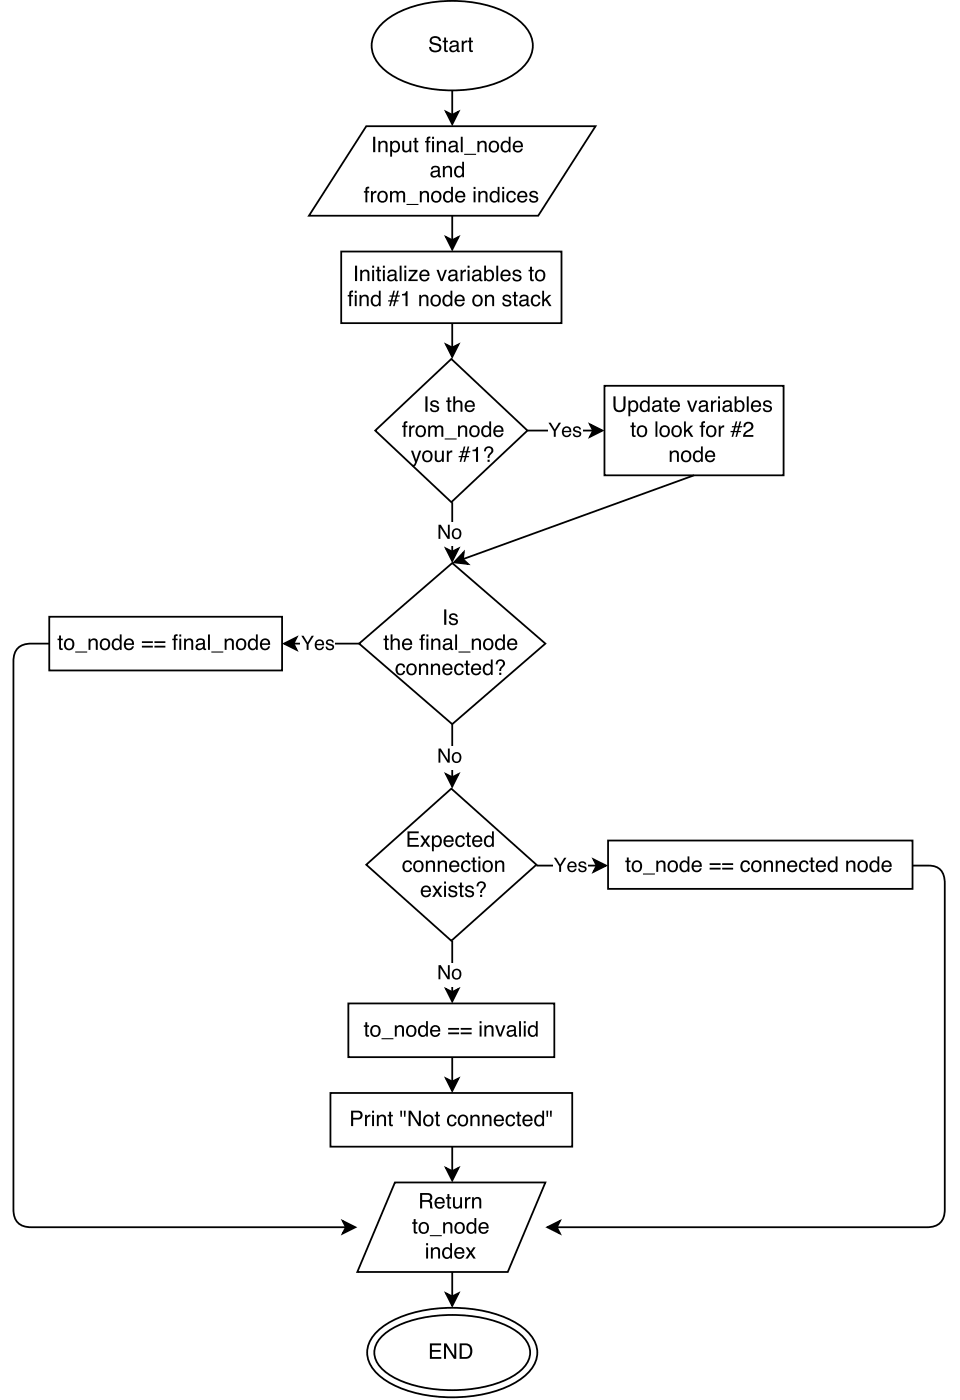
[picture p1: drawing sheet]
<svg xmlns="http://www.w3.org/2000/svg" width="189mm" height="276mm" viewBox="0 0 189 276" stroke-linecap="round" stroke-linejoin="round" font-family="sans-serif">
<path d="M74.8 5.1a17.3 17.3 0 0 1 10.6-4.7 24 24 0 0 1 16.1 3.1 6.6 6.6 0 0 1 3.3 6.5 8.4 8.4 0 0 1-4.5 5.2 25.7 25.7 0 0 1-22.4 0 8.4 8.4 0 0 1-4.6-5.2 5.5 5.5 0 0 1 1.5-4.9z" fill="none" stroke="#000" stroke-width=".35"/>
<path d="M84.9 7.4a1.19 1.19 0 0 1 2 .7h-.4a.75 .75 0 0 0-.7-.6 .75 .75 0 0 0-.8 .5 1.87 1.87 0 0 0 1.5 .7 .92 .92 0 0 1 .3 1.2 .92 .92 0 0 1-1.1 .4 1.05 1.05 0 0 1-1.2-1h.4a.85 .85 0 0 0 .7 .7 .85 .85 0 0 0 .9-.6l-.2-.4a2.15 2.15 0 0 1-1.6-.7v-.5zM87.5 7.4h.4v.6h.3v.3h-.3v1.5v.1h.3v.3a.53 .53 0 0 1-.7-.4v-1.5h-.3v-.3h.3zM88.9 9.5a.53 .53 0 0 0 .6 .5 .53 .53 0 0 0 .5-.6v-.3zM88.7 8.3a.96 .96 0 0 1 1.6 .3v1.3l.3 .1v.2a.42 .42 0 0 1-.6-.3 .74 .74 0 0 1-1.2 .3 .74 .74 0 0 1 0-1.1l1.1-.3a.5 .5 0 0 0-.4-.6 .5 .5 0 0 0-.6 .5h-.3zM90.9 8h.4v.4a.64 .64 0 0 1 .7-.4v.4a.57 .57 0 0 0-.7 .6v1.2h-.4zM92.4 7.4h.4v.6h.3v.3h-.3v1.5l.1 .1h.2v.3a.53 .53 0 0 1-.7-.4v-1.5h-.3v-.3h.3z" fill="#000"/>
<path d="M72.1 24.9h45.2l-11.3 17.6h-45.1z" fill="#fff"/>
<path d="M72.1 24.9h45.2l-11.3 17.6h-45.1z" fill="none" stroke="#000" stroke-width=".35"/>
<g fill="#000">
<path d="M72.1 37l.6-.2v.3h-.2l-.1 .2v.4h.3v.3h-.4v1.9h-.3v-1.9h-.3v-.3h.3zM73.1 37.7h.3v.3a.64 .64 0 0 1 .7-.4v.4a.57 .57 0 0 0-.7 .6v1.3h-.3zM75 38a.83 .83 0 0 0-.3 1.1 .83 .83 0 0 0 1 .4 .95 .95 0 0 0-.4-1.6zM74.6 37.9a1.1 1.1 0 0 1 1.5 0 1.1 1.1 0 0 1 .2 1.4 1.05 1.05 0 0 1-1.4 .6 1.05 1.05 0 0 1-.6-1.4zM76.8 37.7h.4v.3a.72 .72 0 0 1 1.2-.1 .73 .73 0 0 1 .9-.3 .73 .73 0 0 1 .5 .8v1.5h-.4v-1.6a.48 .48 0 0 0-.6-.4 .48 .48 0 0 0-.3 .7v1.3h-.4v-1.5a.46 .46 0 0 0-.4-.5 .46 .46 0 0 0-.5 .5v1.5h-.4zM80.1 40.2h2.3v.2h-2.3zM82.7 37.7h.3v.3a.78 .78 0 0 1 1-.4 .78 .78 0 0 1 .5 .8v1.5h-.4v-1.4a.55 .55 0 0 0-.6-.5 .55 .55 0 0 0-.4 .7v1.2h-.4zM85.6 38a.83 .83 0 0 0-.3 1.1 .83 .83 0 0 0 1 .4 .95 .95 0 0 0-.4-1.6zM85.2 37.9a1.1 1.1 0 0 1 1.5 0 1.1 1.1 0 0 1 .1 1.4 1.05 1.05 0 0 1-1.4 .6 1.05 1.05 0 0 1-.5-1.4zM87.8 38.2a.81 .81 0 0 0-.1 .9 .81 .81 0 0 0 .9 .4 .87 .87 0 0 0 .3-.9 .87 .87 0 0 0-.8-.6zM87.7 37.8l.7-.2 .5 .3v-1.1h.3v3.1h-.3v-.3a.91 .91 0 0 1-1.1 .2 .91 .91 0 0 1-.6-1l.2-.6zM89.9 37.9a1.01 1.01 0 0 1 1.3-.2 1.01 1.01 0 0 1 .5 1.2h-1.7a.63 .63 0 0 0 .5 .7 .63 .63 0 0 0 .8-.4h.3a1.04 1.04 0 0 1-1.3 .7 1.04 1.04 0 0 1-.6-1.4zM90.2 38.1l-.2 .5h1.3a.61 .61 0 0 0-.4-.6 .61 .61 0 0 0-.7 .1zM93.3 37.7h.4v2.2h-.4zM93.3 36.8h.4v.4h-.4zM94.2 37.7h.4v.3a.78 .78 0 0 1 .9-.4 .78 .78 0 0 1 .5 .8v1.5h-.4v-1.4a.55 .55 0 0 0-.6-.5 .55 .55 0 0 0-.4 .7v1.2h-.4zM97 38.2a.81 .81 0 0 0-.2 .9 .81 .81 0 0 0 .9 .4 .87 .87 0 0 0 .3-.9 .87 .87 0 0 0-.7-.6zM96.9 37.8l.6-.2 .5 .3v-1.1h.4v3.1h-.4v-.3a.91 .91 0 0 1-1.1 .2 .91 .91 0 0 1-.5-1l.1-.6zM98.9 37.7h.4v2.2h-.4zM98.9 36.8h.4v.4h-.4zM100 37.9a.91 .91 0 0 1 1-.3 .91 .91 0 0 1 .6 .8h-.4a.61 .61 0 0 0-.8-.4 .61 .61 0 0 0-.3 .8 .59 .59 0 0 0 .4 .8 .59 .59 0 0 0 .7-.5h.4a1 1 0 0 1-1.3 .8 1 1 0 0 1-.6-1.4zM102.1 37.9a1.01 1.01 0 0 1 1.3-.2 1.01 1.01 0 0 1 .5 1.2h-1.6a.63 .63 0 0 0 .4 .7 .63 .63 0 0 0 .8-.4h.3a1.04 1.04 0 0 1-1.3 .7 1.04 1.04 0 0 1-.6-1.4zM102.5 38.1l-.2 .5h1.2a.61 .61 0 0 0-.4-.6 .61 .61 0 0 0-.6 .1zM104.5 37.8a.89 .89 0 0 1 1.5 .5h-.4a.47 .47 0 0 0-.5-.4 .47 .47 0 0 0-.4 .4l.2 .2a.95 .95 0 0 1 1.1 .9 .96 .96 0 0 1-1 .5 .96 .96 0 0 1-.8-.7h.4a.54 .54 0 0 0 .5 .4 .54 .54 0 0 0 .5-.5l-.2-.1a.97 .97 0 0 1-1.1-.9z"/>
<path d="M73.5 26.9h.4v3.1h-.4zM74.5 27.8h.4v.3a.78 .78 0 0 1 .9-.4 .78 .78 0 0 1 .5 .9v1.4h-.3v-1.4a.55 .55 0 0 0-.7-.5 .55 .55 0 0 0-.4 .7v1.2h-.4zM77.4 28.2a.95 .95 0 0 0 .4 1.5 .89 .89 0 0 0 .6-.8 .89 .89 0 0 0-.6-.9zM76.9 27.8h.3v.3a.9 .9 0 0 1 1.1-.3 .9 .9 0 0 1 .5 1 .93 .93 0 0 1-.4 1.1 .93 .93 0 0 1-1.2-.2v1.2h-.3zM79.2 27.8h.4v1.4a.52 .52 0 0 0 .6 .5 .52 .52 0 0 0 .4-.6v-1.3h.4v2.2h-.3v-.3a.77 .77 0 0 1-.9 .3 .77 .77 0 0 1-.6-.7zM81.7 27.2h.3v.6h.4v.3h-.4v1.4l.1 .2h.3v.3a.53 .53 0 0 1-.7-.5v-1.4h-.3v-.3h.3zM84.1 27.1l.7-.2v.4h-.3l-.1 .1v.4h.4v.3h-.4v1.9h-.4v-1.9h-.3v-.3h.3zM85.1 27.8h.4v2.2h-.4zM85.1 26.9h.4v.5h-.4zM86 27.8h.4v.3a.78 .78 0 0 1 .9-.4 .78 .78 0 0 1 .6 .9v1.4h-.4v-1.4a.55 .55 0 0 0-.7-.5 .55 .55 0 0 0-.4 .7v1.2h-.4zM88.7 29.2a.53 .53 0 0 0 .6 .6 .53 .53 0 0 0 .5-.6v-.3zM88.5 28a.96 .96 0 0 1 1.6 .3l.1 1.4h.2v.3a.42 .42 0 0 1-.6-.3 .74 .74 0 0 1-1.1 .3 .74 .74 0 0 1-.1-1.2l1.2-.3a.5 .5 0 0 0-.5-.5 .5 .5 0 0 0-.5 .4h-.4zM90.8 26.9h.3v3.1h-.3zM91.4 30.3h2.4v.2h-2.4zM94 27.8h.4v.3a.78 .78 0 0 1 .9-.4 .78 .78 0 0 1 .6 .9v1.4h-.4v-1.4a.55 .55 0 0 0-.7-.5 .55 .55 0 0 0-.4 .7v1.2h-.4zM96.9 28.1a.83 .83 0 0 0-.3 1.1 .83 .83 0 0 0 1.1 .4 .95 .95 0 0 0-.4-1.6zM96.5 28a1.1 1.1 0 0 1 1.5 0 1.1 1.1 0 0 1 .2 1.5 1.05 1.05 0 0 1-1.4 .5 1.05 1.05 0 0 1-.5-1.4zM99.2 28.3a.81 .81 0 0 0-.2 1 .81 .81 0 0 0 .9 .3 .87 .87 0 0 0 .3-.9 .87 .87 0 0 0-.8-.6zM99 27.9l.7-.2 .5 .4v-1.2h.4v3.1h-.4v-.3a.91 .91 0 0 1-1.1 .3 .91 .91 0 0 1-.5-1.1l.1-.6zM101.3 28.1a1.01 1.01 0 0 1 1.2-.3 1.01 1.01 0 0 1 .5 1.2h-1.6a.63 .63 0 0 0 .5 .7 .63 .63 0 0 0 .7-.4h.4a1.04 1.04 0 0 1-1.4 .7 1.04 1.04 0 0 1-.6-1.4zM101.6 28.2l-.2 .5h1.2a.61 .61 0 0 0-.3-.6 .61 .61 0 0 0-.7 .1z"/>
<path d="M85.2 34.2a.53 .53 0 0 0 .6 .5 .53 .53 0 0 0 .5-.6v-.3zM85 33a.96 .96 0 0 1 1.6 .3v1.3l.3 .1v.2a.42 .42 0 0 1-.6-.3 .74 .74 0 0 1-1.2 .3 .74 .74 0 0 1 0-1.1l1.1-.3a.5 .5 0 0 0-.4-.6 .5 .5 0 0 0-.6 .5h-.3zM87.2 32.7h.4v.3a.78 .78 0 0 1 .9-.3 .78 .78 0 0 1 .5 .8v1.4h-.3v-1.4a.55 .55 0 0 0-.7-.5 .55 .55 0 0 0-.4 .8v1.1h-.4zM90 33.2a.81 .81 0 0 0-.2 1 .81 .81 0 0 0 1 .4 .87 .87 0 0 0 .3-1 .87 .87 0 0 0-.8-.6zM89.9 32.8l.6-.1 .5 .3v-1.1h.4v3h-.3v-.3a.91 .91 0 0 1-1.2 .3 .91 .91 0 0 1-.5-1l.1-.6z"/>
</g>
<path d="M67.2 49.6h43.4v14.1h-43.4z" fill="#fff"/>
<path d="M67.2 49.6h43.4v14.1h-43.4z" fill="none" stroke="#000" stroke-width=".35"/>
<g fill="#000">
<path d="M68.9 57.4l.6-.1v.3h-.2l-.1 .2v.3h.3v.3h-.3v1.9h-.4v-1.9h-.3v-.3h.3zM69.9 58.1h.4v2.2h-.4zM69.9 57.3h.4v.4h-.4zM70.8 58.1h.4v.3a.78 .78 0 0 1 .9-.3 .78 .78 0 0 1 .5 .8v1.4h-.4v-1.4a.55 .55 0 0 0-.6-.5 .55 .55 0 0 0-.4 .8v1.1h-.4zM73.6 58.6a.81 .81 0 0 0-.2 1 .81 .81 0 0 0 .9 .4 .87 .87 0 0 0 .3-1 .87 .87 0 0 0-.7-.6zM73.4 58.2l.7-.1 .5 .3v-1.1h.4v3h-.4v-.3a.91 .91 0 0 1-1.1 .3 .91 .91 0 0 1-.5-1l.1-.6zM77.5 57.3h.3l-.3 .9h.5l.2-.9h.3l-.2 .9h.5l-.1 .3h-.5l-.2 .7h.5v.2h-.5l-.3 .9h-.3l.3-.9h-.5l-.2 .9h-.3l.2-.9h-.5l.1-.2h.5l.2-.7h-.5v-.3h.5zM77.5 58.5l-.2 .7h.4l.2-.7zM79.2 57.9l.5-.1 .3-.4h.3v2.9h-.4v-2.1h-.7zM82.6 58.1h.3v.3a.78 .78 0 0 1 1-.3 .78 .78 0 0 1 .5 .8v1.4h-.4v-1.4a.55 .55 0 0 0-.7-.5 .55 .55 0 0 0-.3 .8v1.1h-.4zM85.4 58.5a.83 .83 0 0 0-.2 1.1 .83 .83 0 0 0 1 .4 .95 .95 0 0 0-.4-1.6zM85.1 58.4a1.1 1.1 0 0 1 1.5-.1 1.1 1.1 0 0 1 .1 1.5 1.05 1.05 0 0 1-1.4 .5 1.05 1.05 0 0 1-.5-1.4zM87.7 58.6a.81 .81 0 0 0-.2 1 .81 .81 0 0 0 1 .4 .87 .87 0 0 0 .3-1 .87 .87 0 0 0-.8-.6zM87.6 58.2l.6-.1 .5 .3v-1.1h.4v3h-.3v-.3a.91 .91 0 0 1-1.2 .3 .91 .91 0 0 1-.5-1l.1-.6zM89.8 58.4a1.01 1.01 0 0 1 1.2-.2 1.01 1.01 0 0 1 .5 1.1h-1.6a.63 .63 0 0 0 .5 .8 .63 .63 0 0 0 .7-.5h.4a1.04 1.04 0 0 1-1.4 .7 1.04 1.04 0 0 1-.6-1.4zM90.1 58.6l-.2 .4h1.3a.61 .61 0 0 0-.4-.6 .61 .61 0 0 0-.7 .2zM93.7 58.5a.83 .83 0 0 0-.3 1.1 .83 .83 0 0 0 1 .4 .95 .95 0 0 0-.3-1.6zM93.3 58.4a1.1 1.1 0 0 1 1.5-.1 1.1 1.1 0 0 1 .2 1.5 1.05 1.05 0 0 1-1.4 .5 1.05 1.05 0 0 1-.6-1.4zM95.5 58.1h.4v.3a.78 .78 0 0 1 .9-.3 .78 .78 0 0 1 .5 .8v1.4h-.4v-1.4a.55 .55 0 0 0-.6-.5 .55 .55 0 0 0-.4 .8v1.1h-.4zM99.2 58.2a.89 .89 0 0 1 1.5 .5h-.4a.47 .47 0 0 0-.5-.3 .47 .47 0 0 0-.4 .4l.2 .1a.95 .95 0 0 1 1.1 1 .96 .96 0 0 1-1 .5 .96 .96 0 0 1-.8-.8h.4a.54 .54 0 0 0 .5 .5 .54 .54 0 0 0 .5-.5l-.2-.1a.97 .97 0 0 1-1.1-.9zM101.2 57.5h.4v.6h.4v.3h-.4v1.5l.1 .1h.3v.3a.53 .53 0 0 1-.8-.4v-1.5h-.3v-.3h.3zM102.7 59.6a.53 .53 0 0 0 .5 .5 .53 .53 0 0 0 .5-.6v-.3zM102.5 58.4a.96 .96 0 0 1 1.6 .3v1.3l.2 .1v.2a.42 .42 0 0 1-.6-.3 .74 .74 0 0 1-1.1 .3 .74 .74 0 0 1 0-1.1l1.1-.3a.5 .5 0 0 0-.5-.6 .5 .5 0 0 0-.5 .5h-.3zM104.8 58.4a.91 .91 0 0 1 1-.3 .91 .91 0 0 1 .6 .8h-.3a.61 .61 0 0 0-.8-.5 .61 .61 0 0 0-.4 .9 .59 .59 0 0 0 .5 .8 .59 .59 0 0 0 .7-.6h.3a1 1 0 0 1-1.3 .8 1 1 0 0 1-.5-1.4zM106.8 57.3h.4v1.8l.9-1h.5l-.9 .8 .9 1.4h-.4l-.7-1.1-.3 .3v.8h-.4z"/>
<path d="M69.9 52.3h.4v3.1h-.4zM71 53.2h.3v.3a.78 .78 0 0 1 .9-.4 .78 .78 0 0 1 .6 .9v1.4h-.4v-1.4a.55 .55 0 0 0-.7-.5 .55 .55 0 0 0-.4 .7v1.2h-.3zM73.3 53.2h.4v2.2h-.4zM73.3 52.3h.4v.5h-.4zM74.3 52.6h.4v.6h.4v.3h-.4v1.4l.1 .2h.3v.3a.53 .53 0 0 1-.8-.5v-1.4h-.3v-.3h.3zM75.4 53.2h.4v2.2h-.4zM75.4 52.3h.4v.5h-.4zM76.7 54.6a.53 .53 0 0 0 .5 .6 .53 .53 0 0 0 .5-.6v-.3zM76.5 53.4a.96 .96 0 0 1 1.6 .3v1.4h.2v.3a.42 .42 0 0 1-.6-.3 .74 .74 0 0 1-1.1 .3 .74 .74 0 0 1 0-1.2l1.1-.3a.5 .5 0 0 0-.4-.5 .5 .5 0 0 0-.6 .4h-.3zM78.7 52.3h.4v3.1h-.4zM79.6 53.2h.4v2.2h-.4zM79.6 52.3h.4v.5h-.4zM80.5 53.2h1.7v.3l-1.3 1.6h1.4v.3h-1.9v-.3l1.3-1.6h-1.2zM82.9 53.5a1.01 1.01 0 0 1 1.2-.3 1.01 1.01 0 0 1 .5 1.2h-1.6a.63 .63 0 0 0 .4 .7 .63 .63 0 0 0 .8-.4h.4a1.04 1.04 0 0 1-1.4 .7 1.04 1.04 0 0 1-.6-1.4zM83.2 53.6l-.2 .5h1.2a.61 .61 0 0 0-.3-.6 .61 .61 0 0 0-.7 .1zM86 53.2h.4l.6 1.8 .6-1.8h.4l-.8 2.2h-.4zM88.7 54.6a.53 .53 0 0 0 .5 .6 .53 .53 0 0 0 .5-.6v-.3zM88.5 53.4a.96 .96 0 0 1 1.6 .3v1.4h.2v.3a.42 .42 0 0 1-.6-.3 .74 .74 0 0 1-1.1 .3 .74 .74 0 0 1 0-1.2l1.1-.3a.5 .5 0 0 0-.5-.5 .5 .5 0 0 0-.5 .4h-.3zM90.7 53.2h.4v.4a.64 .64 0 0 1 .7-.5v.4a.57 .57 0 0 0-.7 .6v1.3h-.4zM92.1 53.2h.4v2.2h-.4zM92.1 52.3h.4v.5h-.4zM93.4 54.6a.53 .53 0 0 0 .5 .6 .53 .53 0 0 0 .5-.6v-.3zM93.2 53.4a.96 .96 0 0 1 1.6 .3v1.4h.2v.3a.42 .42 0 0 1-.6-.3 .74 .74 0 0 1-1.1 .3 .74 .74 0 0 1 0-1.2l1.1-.3a.5 .5 0 0 0-.5-.5 .5 .5 0 0 0-.5 .4h-.3zM95.4 52.3h.3v1.1a.91 .91 0 0 1 1.1-.2 .91 .91 0 0 1 .5 1 .93 .93 0 0 1-.4 1.1 .93 .93 0 0 1-1.2-.2v.3h-.3zM95.9 53.6a.86 .86 0 0 0-.2 1 .86 .86 0 0 0 .8 .5 .94 .94 0 0 0-.2-1.7zM97.8 52.3h.3v3.1h-.3zM98.9 53.5a1.01 1.01 0 0 1 1.2-.3 1.01 1.01 0 0 1 .5 1.2h-1.6a.63 .63 0 0 0 .4 .7 .63 .63 0 0 0 .8-.4h.4a1.04 1.04 0 0 1-1.4 .7 1.04 1.04 0 0 1-.6-1.4zM99.2 53.6l-.2 .5h1.2a.61 .61 0 0 0-.4-.6 .61 .61 0 0 0-.6 .1zM101.2 53.3a.89 .89 0 0 1 1.5 .5h-.4a.47 .47 0 0 0-.5-.4 .47 .47 0 0 0-.4 .5l.2 .1a.95 .95 0 0 1 1.1 .9 .96 .96 0 0 1-1 .6 .96 .96 0 0 1-.8-.8h.4a.54 .54 0 0 0 .5 .5 .54 .54 0 0 0 .5-.5l-.2-.2a.97 .97 0 0 1-1.1-.9zM104.4 52.6h.4v.6h.3v.3h-.3v1.4l.1 .2h.2v.3a.53 .53 0 0 1-.7-.5v-1.4h-.3v-.3h.3zM106 53.5a.83 .83 0 0 0-.3 1.1 .83 .83 0 0 0 1.1 .4 .95 .95 0 0 0-.4-1.6zM105.6 53.4a1.1 1.1 0 0 1 1.5 0 1.1 1.1 0 0 1 .2 1.5 1.05 1.05 0 0 1-1.4 .5 1.05 1.05 0 0 1-.5-1.4z"/>
</g>
<path d="M73.9 84.8l15-14.1 15 14.1-15 14.2z" fill="#fff"/>
<path d="M73.9 84.8l15-14.1 15 14.1-15 14.2z" fill="none" stroke="#000" stroke-width=".35"/>
<g fill="#000">
<path d="M83.8 78.1h.4v3h-.4zM85 79.1a.89 .89 0 0 1 1.4 .5h-.3a.47 .47 0 0 0-.5-.4 .47 .47 0 0 0-.4 .4l.2 .2a.95 .95 0 0 1 1.1 .9 .96 .96 0 0 1-1 .5 .96 .96 0 0 1-.8-.8h.3a.54 .54 0 0 0 .6 .5 .54 .54 0 0 0 .5-.5l-.2-.1a.97 .97 0 0 1-1.1-.9zM88.2 78.3h.4v.6h.3v.3h-.3v1.5v.1h.3v.3a.53 .53 0 0 1-.7-.4v-1.5h-.3v-.3h.3zM89.3 78.1h.4v1.1a.78 .78 0 0 1 .9-.3 .78 .78 0 0 1 .5 .8v1.4h-.4v-1.4a.55 .55 0 0 0-.7-.5 .55 .55 0 0 0-.3 .8v1.1h-.4zM91.8 79.2a1.01 1.01 0 0 1 1.2-.2 1.01 1.01 0 0 1 .5 1.2h-1.6a.63 .63 0 0 0 .5 .7 .63 .63 0 0 0 .7-.5h.4a1.04 1.04 0 0 1-1.4 .8 1.04 1.04 0 0 1-.6-1.5zM92.1 79.4l-.2 .5h1.3a.61 .61 0 0 0-.4-.7 .61 .61 0 0 0-.7 .2z"/>
<path d="M79.6 83.2l.6-.2v.3l-.2 .1-.1 .1v.4h.3v.3h-.3v1.9h-.4v-1.9h-.3v-.3h.3zM80.6 83.9h.3v.3a.64 .64 0 0 1 .8-.4l-.1 .4a.57 .57 0 0 0-.6 .6v1.3h-.4zM82.5 84.2a.83 .83 0 0 0-.3 1.1 .83 .83 0 0 0 1.1 .4 .95 .95 0 0 0-.4-1.6zM82.1 84.1a1.1 1.1 0 0 1 1.5 0 1.1 1.1 0 0 1 .2 1.5 1.05 1.05 0 0 1-1.4 .5 1.05 1.05 0 0 1-.5-1.4zM84.3 83.9h.4v.3a.72 .72 0 0 1 1.3 0 .73 .73 0 0 1 .8-.4 .73 .73 0 0 1 .5 .8v1.5h-.4v-1.6a.48 .48 0 0 0-.6-.3 .48 .48 0 0 0-.3 .6v1.3h-.4v-1.5a.46 .46 0 0 0-.4-.5 .46 .46 0 0 0-.5 .5v1.5h-.4zM87.6 86.4h2.3v.2h-2.3zM90.2 83.9h.4v.3a.78 .78 0 0 1 .9-.4 .78 .78 0 0 1 .5 .9v1.4h-.4v-1.4a.55 .55 0 0 0-.6-.5 .55 .55 0 0 0-.4 .7v1.2h-.4zM93.1 84.2a.83 .83 0 0 0-.3 1.1 .83 .83 0 0 0 1 .4 .95 .95 0 0 0-.3-1.6zM92.7 84.1a1.1 1.1 0 0 1 1.5 0 1.1 1.1 0 0 1 .2 1.5 1.05 1.05 0 0 1-1.4 .5 1.05 1.05 0 0 1-.5-1.4zM95.3 84.4a.81 .81 0 0 0-.1 .9 .81 .81 0 0 0 .9 .4 .87 .87 0 0 0 .3-.9 .87 .87 0 0 0-.8-.6zM95.2 84l.7-.2 .5 .3v-1.1h.3v3.1h-.3v-.3a.91 .91 0 0 1-1.1 .3 .91 .91 0 0 1-.5-1.1l.1-.6zM97.4 84.1a1.01 1.01 0 0 1 1.3-.2 1.01 1.01 0 0 1 .5 1.2h-1.6a.63 .63 0 0 0 .4 .7 .63 .63 0 0 0 .8-.4h.3a1.04 1.04 0 0 1-1.3 .7 1.04 1.04 0 0 1-.6-1.4zM97.8 84.3l-.2 .5h1.2a.61 .61 0 0 0-.4-.6 .61 .61 0 0 0-.6 .1z"/>
<path d="M80.9 88.8h.5l.6 1.8 .6-1.8h.4l-.5 1.3a3 3 0 0 1-.9 1.8h-.5v-.3h.4l.3-.5zM83.8 89.2a.83 .83 0 0 0-.3 1.1 .83 .83 0 0 0 1.1 .4 .95 .95 0 0 0-.4-1.6zM83.4 89.1a1.1 1.1 0 0 1 1.5-.1 1.1 1.1 0 0 1 .2 1.5 1.05 1.05 0 0 1-1.4 .5 1.05 1.05 0 0 1-.5-1.4zM85.6 88.8h.4v1.5a.52 .52 0 0 0 .6 .4 .52 .52 0 0 0 .4-.6v-1.3h.4v2.2h-.3v-.3a.77 .77 0 0 1-.9 .4 .77 .77 0 0 1-.6-.8zM88 88.8h.4v.4a.64 .64 0 0 1 .7-.4v.4a.57 .57 0 0 0-.7 .5v1.3h-.4zM91.4 88h.3l-.3 .9h.5l.2-.9h.3l-.2 .9h.5l-.1 .2h-.5l-.2 .8h.5l-.1 .2h-.4l-.3 .9h-.3l.2-.9h-.4l-.3 .9h-.3l.3-.9h-.5l.1-.2h.4l.2-.8h-.4v-.2h.5zM91.3 89.1l-.1 .8h.4l.2-.8zM93.1 88.6l.5-.1 .3-.4h.3v2.9h-.4v-2.1h-.7zM96 90.6h.4v.4h-.4zM95.6 88.2a.88 .88 0 0 1 1.4 0 .88 .88 0 0 1-.3 1.3l-.2 .3-.1 .4h-.4a1.43 1.43 0 0 1 .7-1.2 .54 .54 0 0 0-.4-.8 .54 .54 0 0 0-.6 .7h-.4z"/>
</g>
<path d="M119.1 76h35.2v17.7h-35.2z" fill="#fff"/>
<path d="M119.1 76h35.2v17.7h-35.2z" fill="none" stroke="#000" stroke-width=".35"/>
<g fill="#000">
<path d="M120.8 78.1h.4v1.9a.78 .78 0 0 0 .8 .9 .78 .78 0 0 0 .8-.9v-1.9h.4v1.7a1.21 1.21 0 0 1-1.2 1.4 1.21 1.21 0 0 1-1.2-1.4zM124.3 79.4a.95 .95 0 0 0 .4 1.5 .89 .89 0 0 0 .6-.9 .89 .89 0 0 0-.6-.8zM123.8 78.9h.3v.3a.9 .9 0 0 1 1.1-.2 .9 .9 0 0 1 .5 1 .93 .93 0 0 1-.4 1.1 .93 .93 0 0 1-1.2-.2v1.1h-.3zM126.6 79.4a.81 .81 0 0 0-.2 1 .81 .81 0 0 0 .9 .4 .87 .87 0 0 0 .3-1 .87 .87 0 0 0-.8-.6zM126.4 79l.7-.1 .5 .3v-1.1h.4v3h-.4v-.3a.91 .91 0 0 1-1.1 .3 .91 .91 0 0 1-.5-1l.1-.6zM128.8 80.4a.53 .53 0 0 0 .6 .5 .53 .53 0 0 0 .5-.6v-.3zM128.6 79.2a.96 .96 0 0 1 1.7 .3v1.3l.2 .1v.2a.42 .42 0 0 1-.6-.3 .74 .74 0 0 1-1.1 .4 .74 .74 0 0 1-.1-1.2l1.2-.3a.5 .5 0 0 0-.5-.5 .5 .5 0 0 0-.5 .4h-.4zM130.9 78.3h.4v.6h.4v.3h-.4v1.5l.1 .1h.3v.3a.53 .53 0 0 1-.8-.4v-1.5h-.3v-.3h.3zM132.2 79.2a1.01 1.01 0 0 1 1.2-.2 1.01 1.01 0 0 1 .5 1.2h-1.6a.63 .63 0 0 0 .5 .7 .63 .63 0 0 0 .7-.5h.4a1.04 1.04 0 0 1-1.4 .8 1.04 1.04 0 0 1-.6-1.5zM132.5 79.4l-.2 .5h1.3a.61 .61 0 0 0-.4-.7 .61 .61 0 0 0-.7 .2zM135.3 78.9h.4l.6 1.8 .7-1.8h.4l-.9 2.2h-.4zM138 80.4a.53 .53 0 0 0 .6 .5 .53 .53 0 0 0 .5-.6v-.3zM137.8 79.2a.96 .96 0 0 1 1.6 .3v1.3l.3 .1v.2a.42 .42 0 0 1-.6-.3 .74 .74 0 0 1-1.2 .4 .74 .74 0 0 1 0-1.2l1.1-.3a.5 .5 0 0 0-.4-.5 .5 .5 0 0 0-.6 .4h-.3zM140 78.9h.4v.4a.64 .64 0 0 1 .7-.4v.4a.57 .57 0 0 0-.7 .6v1.2h-.4zM141.4 78.9h.4v2.2h-.4zM141.4 78.1h.4v.4h-.4zM142.7 80.4a.53 .53 0 0 0 .6 .5 .53 .53 0 0 0 .4-.6v-.3zM142.5 79.2a.96 .96 0 0 1 1.6 .3v1.3l.3 .1v.2a.42 .42 0 0 1-.6-.3 .74 .74 0 0 1-1.2 .4 .74 .74 0 0 1 0-1.2l1.1-.3a.5 .5 0 0 0-.4-.5 .5 .5 0 0 0-.6 .4h-.3zM144.7 78.1h.4v1.1a.91 .91 0 0 1 1.1-.2 .91 .91 0 0 1 .5 1 .93 .93 0 0 1-.5 1.1 .93 .93 0 0 1-1.2-.2v.2h-.3zM145.2 79.4a.86 .86 0 0 0-.1 .9 .86 .86 0 0 0 .8 .6 .94 .94 0 0 0-.2-1.7zM147.1 78.1h.4v3h-.4zM148.2 79.2a1.01 1.01 0 0 1 1.2-.2 1.01 1.01 0 0 1 .5 1.2h-1.6a.63 .63 0 0 0 .5 .7 .63 .63 0 0 0 .7-.5h.4a1.04 1.04 0 0 1-1.4 .8 1.04 1.04 0 0 1-.6-1.5zM148.5 79.4l-.2 .5h1.2a.61 .61 0 0 0-.3-.7 .61 .61 0 0 0-.7 .2zM150.5 79.1a.89 .89 0 0 1 1.5 .5h-.4a.47 .47 0 0 0-.4-.4 .47 .47 0 0 0-.5 .4l.2 .2a.95 .95 0 0 1 1.1 .9 .96 .96 0 0 1-.9 .5 .96 .96 0 0 1-.9-.8h.4a.54 .54 0 0 0 .5 .5 .54 .54 0 0 0 .6-.5l-.2-.1a.97 .97 0 0 1-1.2-.9z"/>
<path d="M124.5 83.2h.3v.7h.4v.3h-.4v1.4l.1 .2h.3v.3a.53 .53 0 0 1-.7-.5v-1.4h-.3v-.3h.3zM126.1 84.2a.83 .83 0 0 0-.3 1.1 .83 .83 0 0 0 1 .4 .95 .95 0 0 0-.3-1.6zM125.7 84.1a1.1 1.1 0 0 1 1.5 0 1.1 1.1 0 0 1 .2 1.5 1.05 1.05 0 0 1-1.4 .5 1.05 1.05 0 0 1-.5-1.4zM129.1 83h.4v3.1h-.4zM130.5 84.2a.83 .83 0 0 0-.2 1.1 .83 .83 0 0 0 1 .4 .95 .95 0 0 0-.4-1.6zM130.2 84.1a1.1 1.1 0 0 1 1.5 0 1.1 1.1 0 0 1 .1 1.5 1.05 1.05 0 0 1-1.4 .5 1.05 1.05 0 0 1-.5-1.4zM132.9 84.2a.83 .83 0 0 0-.3 1.1 .83 .83 0 0 0 1.1 .4 .95 .95 0 0 0-.4-1.6zM132.5 84.1a1.1 1.1 0 0 1 1.5 0 1.1 1.1 0 0 1 .2 1.5 1.05 1.05 0 0 1-1.4 .5 1.05 1.05 0 0 1-.5-1.4zM134.7 83h.4v1.8l.9-.9h.5l-.8 .8 .9 1.4h-.5l-.7-1.1-.3 .2v.9h-.4zM138.2 83.2l.7-.2v.3l-.3 .1-.1 .1v.4h.4v.3h-.4v1.9h-.4v-1.9h-.3v-.3h.3zM139.7 84.2a.83 .83 0 0 0-.3 1.1 .83 .83 0 0 0 1.1 .4 .95 .95 0 0 0-.4-1.6zM139.3 84.1a1.1 1.1 0 0 1 1.5 0 1.1 1.1 0 0 1 .2 1.5 1.05 1.05 0 0 1-1.4 .5 1.05 1.05 0 0 1-.5-1.4zM141.6 83.9h.3v.3a.64 .64 0 0 1 .7-.4v.4a.57 .57 0 0 0-.7 .6v1.3h-.3zM144.9 83h.3l-.2 1h.4l.3-1h.3l-.3 1h.5v.2h-.5l-.2 .7h.5l-.1 .3h-.5l-.2 .9h-.3l.2-.9h-.4l-.3 .9h-.3l.2-.9h-.4v-.3h.5l.2-.7h-.5l.1-.2h.5zM144.9 84.2l-.2 .7h.5l.2-.7zM146.7 83.3a.97 .97 0 0 1 1.6 .2 .97 .97 0 0 1-.7 1.5l-.6 .3-.2 .4h1.6v.4h-2a1.73 1.73 0 0 1 1.3-1.6 .6 .6 0 0 0-.1-1.1 .6 .6 0 0 0-.8 .8h-.4z"/>
<path d="M131.9 88.8h.4v.3a.78 .78 0 0 1 .9-.3 .78 .78 0 0 1 .5 .8v1.4h-.4v-1.4a.55 .55 0 0 0-.6-.5 .55 .55 0 0 0-.4 .8v1.1h-.4zM134.8 89.2a.83 .83 0 0 0-.3 1.1 .83 .83 0 0 0 1 .4 .95 .95 0 0 0-.3-1.6zM134.4 89.1a1.1 1.1 0 0 1 1.5-.1 1.1 1.1 0 0 1 .2 1.5 1.05 1.05 0 0 1-1.4 .5 1.05 1.05 0 0 1-.6-1.4zM137 89.3a.81 .81 0 0 0-.1 1 .81 .81 0 0 0 .9 .4 .87 .87 0 0 0 .3-1 .87 .87 0 0 0-.8-.6zM136.9 88.9l.7-.1 .5 .3v-1.1h.3v3h-.3v-.3a.91 .91 0 0 1-1.1 .3 .91 .91 0 0 1-.5-1l.1-.6zM139.1 89.1a1.01 1.01 0 0 1 1.3-.2 1.01 1.01 0 0 1 .5 1.1h-1.6a.63 .63 0 0 0 .4 .8 .63 .63 0 0 0 .8-.5h.3a1.04 1.04 0 0 1-1.3 .7 1.04 1.04 0 0 1-.6-1.4zM139.4 89.3l-.1 .4h1.2a.61 .61 0 0 0-.4-.6 .61 .61 0 0 0-.7 .2z"/>
</g>
<path d="M70.7 126.8l18.4-15.9 18.3 15.9-18.3 15.9z" fill="#fff"/>
<path d="M89.1 17.8v4.8M87.8 22l1.3 .6 1.2-.6-1.2 2.5zM87.8 46.7l1.3 .6 1.2-.6-1.2 2.5zM89.1 42.5v4.8M87.8 67.9l1.3 .6 1.2-.6-1.2 2.4zM89.1 63.7v4.8M103.9 84.8h12.9M116.2 83.6l2.5 1.2-2.5 1.3 .6-1.3zM70.7 126.8l18.4-15.9 18.3 15.9-18.3 15.9z" fill="none" stroke="#000" stroke-width=".35"/>
<g fill="#000">
<path d="M87.8 22l1.3 .6 1.2-.6-1.2 2.5zM87.8 46.7l1.3 .6 1.2-.6-1.2 2.5zM87.8 67.9l1.3 .6 1.2-.6-1.2 2.4zM116.2 83.6l2.5 1.2-2.5 1.3 .6-1.3z"/>
<path d="M75.8 125.2h.4v.6h.4v.3h-.4v1.5l.1 .1 .3 .1v.3a.53 .53 0 0 1-.8-.5v-1.5h-.3v-.3h.3zM76.9 125h.4v1.1a.78 .78 0 0 1 .9-.3 .78 .78 0 0 1 .5 .8v1.5h-.3v-1.4a.55 .55 0 0 0-.7-.6 .55 .55 0 0 0-.4 .8v1.2h-.4zM79.5 126.1a1.01 1.01 0 0 1 1.2-.2 1.01 1.01 0 0 1 .5 1.2h-1.6a.63 .63 0 0 0 .4 .7 .63 .63 0 0 0 .8-.4h.4a1.04 1.04 0 0 1-1.4 .7 1.04 1.04 0 0 1-.6-1.4zM79.8 126.3l-.2 .5h1.2a.61 .61 0 0 0-.3-.6 .61 .61 0 0 0-.7 .1zM83 125.2l.7-.2v.3h-.3l-.1 .2v.4h.4v.2h-.4v2h-.4v-2h-.3v-.2h.3zM84 125.9h.4v2.2h-.4zM84 125h.4v.4h-.4zM84.9 125.8h.4v.4a.78 .78 0 0 1 .9-.4 .78 .78 0 0 1 .5 .8v1.5h-.3v-1.4a.55 .55 0 0 0-.7-.6 .55 .55 0 0 0-.4 .8v1.2h-.4zM87.6 127.3a.53 .53 0 0 0 .6 .5 .53 .53 0 0 0 .5-.6v-.3zM87.4 126.1a.96 .96 0 0 1 1.6 .3v1.3l.3 .1v.3a.42 .42 0 0 1-.6-.3 .74 .74 0 0 1-1.2 .3 .74 .74 0 0 1 0-1.2l1.1-.3a.5 .5 0 0 0-.4-.5 .5 .5 0 0 0-.6 .4h-.3zM89.7 125h.3v3.1h-.3zM90.3 128.4h2.4v.2h-2.4zM92.9 125.8h.4v.4a.78 .78 0 0 1 .9-.4 .78 .78 0 0 1 .5 .8v1.5h-.3v-1.4a.55 .55 0 0 0-.7-.6 .55 .55 0 0 0-.4 .8v1.2h-.4zM95.8 126.2a.83 .83 0 0 0-.3 1.1 .83 .83 0 0 0 1.1 .4 .95 .95 0 0 0-.4-1.6zM95.4 126.1a1.1 1.1 0 0 1 1.5 0 1.1 1.1 0 0 1 .2 1.4 1.05 1.05 0 0 1-1.4 .5 1.05 1.05 0 0 1-.5-1.3zM98 126.3a.81 .81 0 0 0-.1 1 .81 .81 0 0 0 .9 .4 .87 .87 0 0 0 .3-.9 .87 .87 0 0 0-.8-.6zM97.9 126l.7-.2 .5 .3v-1.1h.3v3.1h-.3v-.3a.91 .91 0 0 1-1.1 .2 .91 .91 0 0 1-.5-1l.1-.6zM100.2 126.1a1.01 1.01 0 0 1 1.2-.2 1.01 1.01 0 0 1 .5 1.2h-1.6a.63 .63 0 0 0 .4 .7 .63 .63 0 0 0 .8-.4h.4a1.04 1.04 0 0 1-1.4 .7 1.04 1.04 0 0 1-.6-1.4zM100.5 126.3l-.2 .5h1.2a.61 .61 0 0 0-.3-.6 .61 .61 0 0 0-.7 .1z"/>
<path d="M78.2 131a.91 .91 0 0 1 1-.3 .91 .91 0 0 1 .6 .8h-.4a.61 .61 0 0 0-.8-.4 .61 .61 0 0 0-.3 .9 .59 .59 0 0 0 .4 .7 .59 .59 0 0 0 .7-.5h.4a1 1 0 0 1-1.3 .8 1 1 0 0 1-.6-1.4zM80.7 131.2a.83 .83 0 0 0-.3 1 .83 .83 0 0 0 1 .4 .95 .95 0 0 0-.3-1.6zM80.3 131.1a1.1 1.1 0 0 1 1.5-.1 1.1 1.1 0 0 1 .2 1.5 1.05 1.05 0 0 1-1.4 .5 1.05 1.05 0 0 1-.5-1.4zM82.5 130.8h.4v.3a.78 .78 0 0 1 .9-.4 .78 .78 0 0 1 .5 .9v1.4h-.3v-1.4a.55 .55 0 0 0-.7-.5 .55 .55 0 0 0-.4 .7v1.2h-.4zM84.9 130.8h.3v.3a.78 .78 0 0 1 1-.4 .78 .78 0 0 1 .5 .9v1.4h-.4v-1.4a.55 .55 0 0 0-.7-.5 .55 .55 0 0 0-.3 .7v1.2h-.4zM87.4 131.1a1.01 1.01 0 0 1 1.2-.2 1.01 1.01 0 0 1 .5 1.1h-1.6a.63 .63 0 0 0 .5 .7 .63 .63 0 0 0 .7-.4h.4a1.04 1.04 0 0 1-1.4 .7 1.04 1.04 0 0 1-.6-1.4zM87.7 131.2l-.2 .5h1.2a.61 .61 0 0 0-.3-.6 .61 .61 0 0 0-.7 .1zM89.7 131a.91 .91 0 0 1 1-.3 .91 .91 0 0 1 .6 .8h-.3a.61 .61 0 0 0-.8-.4 .61 .61 0 0 0-.4 .9 .59 .59 0 0 0 .5 .7 .59 .59 0 0 0 .7-.5h.3a1 1 0 0 1-1.3 .8 1 1 0 0 1-.5-1.4zM91.8 130.2h.4v.6h.3v.3h-.3v1.4v.2h.3v.3a.53 .53 0 0 1-.7-.4v-1.5h-.3v-.3h.3zM93 131.1a1.01 1.01 0 0 1 1.3-.2 1.01 1.01 0 0 1 .5 1.1h-1.6a.63 .63 0 0 0 .4 .7 .63 .63 0 0 0 .8-.4h.3a1.04 1.04 0 0 1-1.3 .7 1.04 1.04 0 0 1-.6-1.4zM93.3 131.2l-.1 .5h1.2a.61 .61 0 0 0-.4-.6 .61 .61 0 0 0-.7 .1zM95.6 131.3a.81 .81 0 0 0-.1 1 .81 .81 0 0 0 .9 .4 .87 .87 0 0 0 .3-1 .87 .87 0 0 0-.8-.6zM95.5 130.9l.7-.1 .5 .3v-1.1h.3v3h-.3v-.3a.91 .91 0 0 1-1.1 .3 .91 .91 0 0 1-.5-1.1l.1-.6zM98.3 132.6h.4v.4h-.4zM97.9 130.2a.88 .88 0 0 1 1.4 0 .88 .88 0 0 1-.3 1.3l-.2 .3-.1 .4h-.4a1.43 1.43 0 0 1 .7-1.2 .54 .54 0 0 0-.4-.8 .54 .54 0 0 0-.6 .7h-.4z"/>
<path d="M87.5 120.1h.4v3h-.4zM88.7 121a.89 .89 0 0 1 1.4 .5h-.3a.47 .47 0 0 0-.5-.3 .47 .47 0 0 0-.4 .4l.2 .1a.95 .95 0 0 1 1.1 1 .96 .96 0 0 1-1 .5 .96 .96 0 0 1-.8-.8h.3a.54 .54 0 0 0 .6 .5 .54 .54 0 0 0 .5-.5l-.2-.1a.97 .97 0 0 1-1.1-.9z"/>
</g>
<path d="M107.9 82.9h6.8v4.6h-6.8z" fill="#fff"/>
<g fill="#000">
<path d="M87.8 108.1l1.3 .6 1.2-.6-1.2 2.5z"/>
<path d="M108 83.3h.5l.8 1.3 .8-1.3h.4l-1 1.7v1.1h-.4v-1.1zM110.9 84.3a.93 .93 0 0 1 1.2-.2 .93 .93 0 0 1 .4 1.1h-1.5a.58 .58 0 0 0 .5 .6 .58 .58 0 0 0 .7-.4h.3a.96 .96 0 0 1-1.3 .7 .96 .96 0 0 1-.5-1.3zM111.2 84.5l-.2 .4h1.2a.56 .56 0 0 0-.4-.6 .56 .56 0 0 0-.6 .2zM113.1 84.2a.82 .82 0 0 1 1.3 .4h-.3a.43 .43 0 0 0-.4-.3 .43 .43 0 0 0-.4 .4l.1 .1a.87 .87 0 0 1 1.1 .9 .88 .88 0 0 1-.9 .4 .88 .88 0 0 1-.8-.7h.3a.49 .49 0 0 0 .5 .5 .49 .49 0 0 0 .5-.5l-.1-.1a1.02 1.02 0 0 1-1.1-.8z"/>
</g>
<path d="M89.1 99v9.7M87.8 108.1l1.3 .6 1.2-.6-1.2 2.5z" fill="none" stroke="#000" stroke-width=".35"/>
<path d="M86.1 103h4.9v4.6h-4.9z" fill="#fff"/>
<g fill="#000">
<path d="M91.3 108.8l-.1 1.4 1 .9-2.8-.3z"/>
<path d="M86.4 103.4h.4l1.4 2.3v-2.3h.4v2.8h-.4l-1.5-2.3v2.3h-.3zM89.6 104.5a.76 .76 0 0 0-.3 1 .76 .76 0 0 0 1 .4 .87 .87 0 0 0-.4-1.5zM89.2 104.4a1.01 1.01 0 0 1 1.4-.1 1.01 1.01 0 0 1 .2 1.4 .97 .97 0 0 1-1.3 .5 .97 .97 0 0 1-.5-1.3z"/>
</g>
<path d="M136.7 93.7l-45.5 16.5M91.3 108.8l-.1 1.4 1 .9-2.8-.3z" fill="none" stroke="#000" stroke-width=".35"/>
<path d="M72.1 170.4l16.8-15 16.8 15-16.8 15z" fill="#fff"/>
<path d="M87.8 152.5l1.3 .7 1.2-.7-1.2 2.5zM89.1 142.7v10.5M72.1 170.4l16.8-15 16.8 15-16.8 15z" fill="none" stroke="#000" stroke-width=".35"/>
<g fill="#000">
<path d="M87.8 152.5l1.3 .7 1.2-.7-1.2 2.5z"/>
<path d="M80.3 163.8h2.2v.4h-1.8v.9h1.6v.4h-1.6v1h1.8v.4h-2.2zM82.8 164.7h.5l.5 .7 .5-.7h.4l-.7 1 .8 1.2h-.5l-.6-.9-.5 .9h-.5l.8-1.2zM85.6 165.1a.95 .95 0 0 0 .4 1.5 .89 .89 0 0 0 .7-.8 .89 .89 0 0 0-.7-.9zM85.1 164.7h.3v.3a.9 .9 0 0 1 1.1-.3 .9 .9 0 0 1 .5 1 .93 .93 0 0 1-.4 1.1 .93 .93 0 0 1-1.1-.2v1.1h-.4zM87.6 164.9a1.01 1.01 0 0 1 1.3-.2 1.01 1.01 0 0 1 .5 1.2h-1.7a.63 .63 0 0 0 .5 .7 .63 .63 0 0 0 .8-.4h.3a1.04 1.04 0 0 1-1.3 .7 1.04 1.04 0 0 1-.6-1.4zM87.9 165.1l-.2 .5h1.3a.61 .61 0 0 0-.4-.6 .61 .61 0 0 0-.7 .1zM90 164.9a.91 .91 0 0 1 .9-.3 .91 .91 0 0 1 .7 .8h-.4a.61 .61 0 0 0-.8-.4 .61 .61 0 0 0-.3 .8 .59 .59 0 0 0 .4 .8 .59 .59 0 0 0 .7-.5h.4a1 1 0 0 1-1.3 .8 1 1 0 0 1-.6-1.4zM92 164h.4v.7h.3v.3h-.3v1.4l.1 .2h.2v.3a.53 .53 0 0 1-.7-.5v-1.4h-.3v-.3h.3zM93.3 164.9a1.01 1.01 0 0 1 1.2-.2 1.01 1.01 0 0 1 .5 1.2h-1.6a.63 .63 0 0 0 .5 .7 .63 .63 0 0 0 .7-.4h.4a1.04 1.04 0 0 1-1.4 .7 1.04 1.04 0 0 1-.6-1.4zM93.6 165.1l-.2 .5h1.2a.61 .61 0 0 0-.3-.6 .61 .61 0 0 0-.7 .1zM95.9 165.2a.81 .81 0 0 0-.2 .9 .81 .81 0 0 0 .9 .4 .87 .87 0 0 0 .3-.9 .87 .87 0 0 0-.7-.6zM95.7 164.8l.7-.2 .5 .3v-1.1h.4v3.1h-.4v-.3a.91 .91 0 0 1-1.1 .2 .91 .91 0 0 1-.5-1l.1-.6z"/>
<path d="M79.5 169.8a.91 .91 0 0 1 1-.3 .91 .91 0 0 1 .7 .8h-.4a.61 .61 0 0 0-.8-.4 .61 .61 0 0 0-.3 .9 .59 .59 0 0 0 .4 .7 .59 .59 0 0 0 .7-.5h.4a1 1 0 0 1-1.3 .8 1 1 0 0 1-.6-1.4zM82 170a.83 .83 0 0 0-.2 1 .83 .83 0 0 0 1 .4 .95 .95 0 0 0-.4-1.6zM81.7 169.9a1.1 1.1 0 0 1 1.5-.1 1.1 1.1 0 0 1 .1 1.5 1.05 1.05 0 0 1-1.4 .5 1.05 1.05 0 0 1-.5-1.4zM83.9 169.6h.3v.3a.78 .78 0 0 1 1-.4 .78 .78 0 0 1 .5 .9v1.4h-.4v-1.4a.55 .55 0 0 0-.7-.5 .55 .55 0 0 0-.3 .7v1.2h-.4zM86.2 169.6h.4v.3a.78 .78 0 0 1 .9-.4 .78 .78 0 0 1 .5 .9v1.4h-.3v-1.4a.55 .55 0 0 0-.7-.5 .55 .55 0 0 0-.4 .7v1.2h-.4zM88.8 169.9a1.01 1.01 0 0 1 1.2-.2 1.01 1.01 0 0 1 .5 1.1h-1.6a.63 .63 0 0 0 .4 .7 .63 .63 0 0 0 .8-.4h.4a1.04 1.04 0 0 1-1.4 .7 1.04 1.04 0 0 1-.6-1.4zM89.1 170l-.2 .5h1.2a.61 .61 0 0 0-.4-.6 .61 .61 0 0 0-.6 .1zM91.1 169.8a.91 .91 0 0 1 .9-.3 .91 .91 0 0 1 .7 .8h-.4a.61 .61 0 0 0-.8-.4 .61 .61 0 0 0-.3 .9 .59 .59 0 0 0 .4 .7 .59 .59 0 0 0 .7-.5h.4a1 1 0 0 1-1.3 .8 1 1 0 0 1-.6-1.4zM93.1 169h.4v.6h.4v.3h-.4v1.4l.1 .2h.3v.3a.53 .53 0 0 1-.8-.4v-1.5h-.3v-.3h.3zM94.2 169.6h.4v2.2h-.4zM94.2 168.8h.4v.4h-.4zM95.7 170a.83 .83 0 0 0-.3 1 .83 .83 0 0 0 1 .4 .95 .95 0 0 0-.3-1.6zM95.3 169.9a1.1 1.1 0 0 1 1.5-.1 1.1 1.1 0 0 1 .2 1.5 1.05 1.05 0 0 1-1.4 .5 1.05 1.05 0 0 1-.5-1.4zM97.5 169.6h.4v.3a.78 .78 0 0 1 .9-.4 .78 .78 0 0 1 .5 .9v1.4h-.3v-1.4a.55 .55 0 0 0-.7-.5 .55 .55 0 0 0-.4 .7v1.2h-.4z"/>
<path d="M83.2 174.8a1.01 1.01 0 0 1 1.2-.2 1.01 1.01 0 0 1 .5 1.2h-1.6a.63 .63 0 0 0 .4 .7 .63 .63 0 0 0 .8-.5h.4a1.04 1.04 0 0 1-1.4 .8 1.04 1.04 0 0 1-.6-1.5zM83.5 175l-.2 .5h1.2a.61 .61 0 0 0-.3-.6 .61 .61 0 0 0-.7 .1zM85.1 174.5h.5l.5 .8 .5-.8h.5l-.7 1.1 .7 1.1h-.4l-.6-.8-.5 .8h-.5l.8-1.1zM87.5 174.5h.3v2.2h-.3zM87.5 173.7h.3v.4h-.3zM88.6 174.7a.89 .89 0 0 1 1.4 .5h-.3a.47 .47 0 0 0-.5-.4 .47 .47 0 0 0-.5 .4l.3 .2a.95 .95 0 0 1 1.1 .9 .96 .96 0 0 1-1 .5 .96 .96 0 0 1-.8-.8h.3a.54 .54 0 0 0 .6 .5 .54 .54 0 0 0 .5-.5l-.2-.1a.97 .97 0 0 1-1.1-.9zM90.6 173.9h.4v.6h.3v.3h-.3v1.5l.1 .1h.2v.3a.53 .53 0 0 1-.7-.4v-1.5h-.3v-.3h.3zM91.8 174.7a.89 .89 0 0 1 1.5 .5h-.3a.47 .47 0 0 0-.5-.4 .47 .47 0 0 0-.5 .4l.2 .2a.95 .95 0 0 1 1.2 .9 .96 .96 0 0 1-1 .5 .96 .96 0 0 1-.8-.8h.3a.54 .54 0 0 0 .6 .5 .54 .54 0 0 0 .5-.5l-.2-.1a.97 .97 0 0 1-1.2-.9zM94.6 176.3h.4v.4h-.4zM94.1 173.9a.88 .88 0 0 1 1.4 0 .88 .88 0 0 1-.2 1.3l-.3 .4-.1 .4h-.3a1.43 1.43 0 0 1 .6-1.2 .54 .54 0 0 0-.4-.8 .54 .54 0 0 0-.6 .7h-.3z"/>
</g>
<path d="M86.1 147.1h4.9v4.6h-4.9z" fill="#fff"/>
<path d="M86.4 147.5h.4l1.4 2.3v-2.3h.4v2.8h-.4l-1.5-2.3v2.3h-.3zM89.6 148.6a.76 .76 0 0 0-.3 1 .76 .76 0 0 0 1 .3 .87 .87 0 0 0-.4-1.4zM89.2 148.5a1.01 1.01 0 0 1 1.4-.1 1.01 1.01 0 0 1 .2 1.4 .97 .97 0 0 1-1.3 .5 .97 .97 0 0 1-.5-1.3z" fill="#000"/>
<path d="M9.7 121.5h45.9v10.6h-45.9z" fill="#fff"/>
<path d="M9.7 121.5h45.9v10.6h-45.9z" fill="none" stroke="#000" stroke-width=".35"/>
<path d="M11.6 125.2h.4v.6h.4v.3h-.4v1.5l.1 .1 .3 .1v.3a.53 .53 0 0 1-.8-.5v-1.5h-.3v-.3h.3zM13.2 126.2a.83 .83 0 0 0-.2 1.1 .83 .83 0 0 0 1 .4 .95 .95 0 0 0-.4-1.6zM12.9 126.1a1.1 1.1 0 0 1 1.5 0 1.1 1.1 0 0 1 .1 1.4 1.05 1.05 0 0 1-1.4 .5 1.05 1.05 0 0 1-.5-1.3zM14.8 128.4h2.4v.2h-2.4zM17.4 125.8h.4v.4a.78 .78 0 0 1 .9-.4 .78 .78 0 0 1 .5 .8v1.5h-.3v-1.4a.55 .55 0 0 0-.7-.6 .55 .55 0 0 0-.4 .8v1.2h-.4zM20.3 126.2a.83 .83 0 0 0-.3 1.1 .83 .83 0 0 0 1.1 .4 .95 .95 0 0 0-.4-1.6zM19.9 126.1a1.1 1.1 0 0 1 1.5 0 1.1 1.1 0 0 1 .2 1.4 1.05 1.05 0 0 1-1.4 .5 1.05 1.05 0 0 1-.5-1.3zM22.6 126.3a.81 .81 0 0 0-.2 1 .81 .81 0 0 0 .9 .4 .87 .87 0 0 0 .3-.9 .87 .87 0 0 0-.8-.6zM22.4 126l.7-.2 .5 .3v-1.1h.4v3.1h-.4v-.3a.91 .91 0 0 1-1.1 .2 .91 .91 0 0 1-.5-1l.1-.6zM24.7 126.1a1.01 1.01 0 0 1 1.2-.2 1.01 1.01 0 0 1 .5 1.2h-1.6a.63 .63 0 0 0 .5 .7 .63 .63 0 0 0 .7-.4h.4a1.04 1.04 0 0 1-1.4 .7 1.04 1.04 0 0 1-.6-1.4zM25 126.3l-.2 .5h1.2a.61 .61 0 0 0-.3-.6 .61 .61 0 0 0-.7 .1zM27.9 126.4h2.2v.3h-2.2zM27.9 127.2h2.2v.4h-2.2zM30.4 126.4h2.2v.3h-2.2zM30.4 127.2h2.2v.4h-2.2zM34.3 125.2l.7-.2v.3h-.3l-.1 .2v.4h.4v.2h-.4v2h-.4v-2h-.3v-.2h.3zM35.3 125.9h.4v2.2h-.4zM35.3 125h.4v.4h-.4zM36.3 125.8h.3v.4a.78 .78 0 0 1 .9-.4 .78 .78 0 0 1 .6 .8v1.5h-.4v-1.4a.55 .55 0 0 0-.7-.6 .55 .55 0 0 0-.4 .8v1.2h-.3zM38.9 127.3a.53 .53 0 0 0 .6 .5 .53 .53 0 0 0 .5-.6v-.3zM38.7 126.1a.96 .96 0 0 1 1.7 .3v1.3l.2 .1v.3a.42 .42 0 0 1-.6-.3 .74 .74 0 0 1-1.1 .3 .74 .74 0 0 1-.1-1.2l1.2-.3a.5 .5 0 0 0-.5-.5 .5 .5 0 0 0-.5 .4h-.4zM41 125h.3v3.1h-.3zM41.6 128.4h2.4v.2h-2.4zM44.3 125.8h.3v.4a.78 .78 0 0 1 .9-.4 .78 .78 0 0 1 .6 .8v1.5h-.4v-1.4a.55 .55 0 0 0-.7-.6 .55 .55 0 0 0-.4 .8v1.2h-.3zM47.1 126.2a.83 .83 0 0 0-.3 1.1 .83 .83 0 0 0 1.1 .4 .95 .95 0 0 0-.4-1.6zM46.7 126.1a1.1 1.1 0 0 1 1.5 0 1.1 1.1 0 0 1 .2 1.4 1.05 1.05 0 0 1-1.4 .5 1.05 1.05 0 0 1-.5-1.3zM49.4 126.3a.81 .81 0 0 0-.2 1 .81 .81 0 0 0 .9 .4 .87 .87 0 0 0 .3-.9 .87 .87 0 0 0-.7-.6zM49.2 126l.7-.2 .5 .3v-1.1h.4v3.1h-.4v-.3a.91 .91 0 0 1-1.1 .2 .91 .91 0 0 1-.5-1l.1-.6zM51.5 126.1a1.01 1.01 0 0 1 1.2-.2 1.01 1.01 0 0 1 .5 1.2h-1.6a.63 .63 0 0 0 .5 .7 .63 .63 0 0 0 .7-.4h.4a1.04 1.04 0 0 1-1.4 .7 1.04 1.04 0 0 1-.6-1.4zM51.8 126.3l-.2 .5h1.2a.61 .61 0 0 0-.3-.6 .61 .61 0 0 0-.7 .1z" fill="#000"/>
<path d="M119.8 165.6h59.9v9.6h-59.9z" fill="#fff"/>
<path d="M105.7 170.6h11.8M116.9 169.3l2.5 1.3-2.5 1.2 .6-1.2zM119.8 165.6h59.9v9.6h-59.9z" fill="none" stroke="#000" stroke-width=".35"/>
<g fill="#000">
<path d="M116.9 169.3l2.5 1.3-2.5 1.2 .6-1.2z"/>
<path d="M123.5 169h.3v.6h.4v.3h-.4v1.4l.1 .2h.3v.3a.53 .53 0 0 1-.7-.4v-1.5h-.3v-.3h.3zM125.1 170a.83 .83 0 0 0-.3 1 .83 .83 0 0 0 1 .4 .95 .95 0 0 0-.4-1.6zM124.7 169.9a1.1 1.1 0 0 1 1.5-.1 1.1 1.1 0 0 1 .2 1.5 1.05 1.05 0 0 1-1.4 .5 1.05 1.05 0 0 1-.6-1.4zM126.6 172.1h2.4v.2h-2.4zM129.3 169.6h.3v.3a.78 .78 0 0 1 1-.4 .78 .78 0 0 1 .5 .9v1.4h-.4v-1.4a.55 .55 0 0 0-.7-.5 .55 .55 0 0 0-.4 .7v1.2h-.3zM132.1 170a.83 .83 0 0 0-.2 1 .83 .83 0 0 0 1 .4 .95 .95 0 0 0-.4-1.6zM131.8 169.9a1.1 1.1 0 0 1 1.5-.1 1.1 1.1 0 0 1 .1 1.5 1.05 1.05 0 0 1-1.4 .5 1.05 1.05 0 0 1-.5-1.4zM134.4 170.1a.81 .81 0 0 0-.2 1 .81 .81 0 0 0 1 .4 .87 .87 0 0 0 .2-1 .87 .87 0 0 0-.7-.6zM134.3 169.7l.6-.1 .5 .3v-1.1h.4v3h-.3v-.3a.91 .91 0 0 1-1.2 .3 .91 .91 0 0 1-.5-1.1l.1-.5zM136.5 169.9a1.01 1.01 0 0 1 1.2-.2 1.01 1.01 0 0 1 .5 1.1h-1.6a.63 .63 0 0 0 .5 .7 .63 .63 0 0 0 .7-.4h.4a1.04 1.04 0 0 1-1.4 .7 1.04 1.04 0 0 1-.6-1.4zM136.8 170l-.2 .5h1.2a.61 .61 0 0 0-.3-.6 .61 .61 0 0 0-.7 .1zM139.8 170.1h2.1v.4h-2.1zM139.8 171h2.1v.3h-2.1zM142.2 170.1h2.2v.4h-2.2zM142.2 171h2.2v.3h-2.2zM146.1 169.8a.91 .91 0 0 1 1-.3 .91 .91 0 0 1 .6 .8h-.3a.61 .61 0 0 0-.8-.4 .61 .61 0 0 0-.4 .9 .59 .59 0 0 0 .4 .7 .59 .59 0 0 0 .8-.5h.3a1 1 0 0 1-1.3 .8 1 1 0 0 1-.5-1.4zM148.6 170a.83 .83 0 0 0-.3 1 .83 .83 0 0 0 1.1 .4 .95 .95 0 0 0-.4-1.6zM148.2 169.9a1.1 1.1 0 0 1 1.5-.1 1.1 1.1 0 0 1 .2 1.5 1.05 1.05 0 0 1-1.4 .5 1.05 1.05 0 0 1-.5-1.4zM150.4 169.6h.4v.3a.78 .78 0 0 1 .9-.4 .78 .78 0 0 1 .6 .9v1.4h-.4v-1.4a.55 .55 0 0 0-.7-.5 .55 .55 0 0 0-.4 .7v1.2h-.4zM152.8 169.6h.4v.3a.78 .78 0 0 1 .9-.4 .78 .78 0 0 1 .5 .9v1.4h-.4v-1.4a.55 .55 0 0 0-.6-.5 .55 .55 0 0 0-.4 .7v1.2h-.4zM155.3 169.9a1.01 1.01 0 0 1 1.3-.2 1.01 1.01 0 0 1 .5 1.1h-1.7a.63 .63 0 0 0 .5 .7 .63 .63 0 0 0 .8-.4h.3a1.04 1.04 0 0 1-1.3 .7 1.04 1.04 0 0 1-.6-1.4zM155.6 170l-.2 .5h1.3a.61 .61 0 0 0-.4-.6 .61 .61 0 0 0-.7 .1zM157.6 169.8a.91 .91 0 0 1 1-.3 .91 .91 0 0 1 .7 .8h-.4a.61 .61 0 0 0-.8-.4 .61 .61 0 0 0-.3 .9 .59 .59 0 0 0 .4 .7 .59 .59 0 0 0 .7-.5h.4a1 1 0 0 1-1.4 .8 1 1 0 0 1-.5-1.4zM159.7 169h.4v.6h.3v.3h-.3v1.4l.1 .2h.2v.3a.53 .53 0 0 1-.7-.4v-1.5h-.3v-.3h.3zM161 169.9a1.01 1.01 0 0 1 1.2-.2 1.01 1.01 0 0 1 .5 1.1h-1.6a.63 .63 0 0 0 .4 .7 .63 .63 0 0 0 .8-.4h.4a1.04 1.04 0 0 1-1.4 .7 1.04 1.04 0 0 1-.6-1.4zM161.3 170l-.2 .5h1.2a.61 .61 0 0 0-.3-.6 .61 .61 0 0 0-.7 .1zM163.6 170.1a.81 .81 0 0 0-.2 1 .81 .81 0 0 0 .9 .4 .87 .87 0 0 0 .3-1 .87 .87 0 0 0-.8-.6zM163.4 169.7l.7-.1 .5 .3v-1.1h.4v3h-.4v-.3a.91 .91 0 0 1-1.1 .3 .91 .91 0 0 1-.5-1.1l.1-.5zM166.7 169.6h.3v.3a.78 .78 0 0 1 1-.4 .78 .78 0 0 1 .5 .9v1.4h-.4v-1.4a.55 .55 0 0 0-.7-.5 .55 .55 0 0 0-.3 .7v1.2h-.4zM169.5 170a.83 .83 0 0 0-.2 1 .83 .83 0 0 0 1 .4 .95 .95 0 0 0-.4-1.6zM169.2 169.9a1.1 1.1 0 0 1 1.5-.1 1.1 1.1 0 0 1 .1 1.5 1.05 1.05 0 0 1-1.4 .5 1.05 1.05 0 0 1-.5-1.4zM171.8 170.1a.81 .81 0 0 0-.2 1 .81 .81 0 0 0 1 .4 .87 .87 0 0 0 .3-1 .87 .87 0 0 0-.8-.6zM171.7 169.7l.6-.1 .5 .3v-1.1h.4v3h-.3v-.3a.91 .91 0 0 1-1.2 .3 .91 .91 0 0 1-.5-1.1l.1-.5zM173.9 169.9a1.01 1.01 0 0 1 1.2-.2 1.01 1.01 0 0 1 .5 1.1h-1.6a.63 .63 0 0 0 .5 .7 .63 .63 0 0 0 .7-.4h.4a1.04 1.04 0 0 1-1.4 .7 1.04 1.04 0 0 1-.6-1.4zM174.2 170l-.2 .5h1.3a.61 .61 0 0 0-.4-.6 .61 .61 0 0 0-.7 .1z"/>
</g>
<path d="M109 168.6h6.7v4.6h-6.7z" fill="#fff"/>
<path d="M109.1 169h.4l.8 1.4 .8-1.4h.5l-1.1 1.7v1.1h-.4v-1.1zM112 170a.93 .93 0 0 1 1.1-.2 .93 .93 0 0 1 .5 1.1h-1.5a.58 .58 0 0 0 .4 .7 .58 .58 0 0 0 .7-.4h.4a.96 .96 0 0 1-1.3 .6 .96 .96 0 0 1-.5-1.3zM112.3 170.2l-.2 .4h1.1a.56 .56 0 0 0-.3-.5 .56 .56 0 0 0-.6 .1zM114.1 169.9a.82 .82 0 0 1 1.4 .5h-.3a.43 .43 0 0 0-.5-.4 .43 .43 0 0 0-.4 .4l.2 .1a.87 .87 0 0 1 1 .9 .88 .88 0 0 1-.9 .5 .88 .88 0 0 1-.7-.7h.3a.49 .49 0 0 0 .5 .4 .49 .49 0 0 0 .5-.5h-.1a1.02 1.02 0 0 1-1.1-.9z" fill="#000"/>
<path d="M68.6 197.7h40.6v10.6h-40.6z" fill="#fff"/>
<path d="M68.6 197.7h40.6v10.6h-40.6zM87.8 194.9l1.3 .6 1.2-.6-1.2 2.4zM89.1 185.4v10.1" fill="none" stroke="#000" stroke-width=".35"/>
<g fill="#000">
<path d="M87.8 194.9l1.3 .6 1.2-.6-1.2 2.4z"/>
<path d="M72 201.4h.3v.6h.4v.3h-.4v1.5l.1 .1 .3 .1v.3a.53 .53 0 0 1-.7-.5v-1.5h-.3v-.3h.3zM73.6 202.4a.83 .83 0 0 0-.3 1.1 .83 .83 0 0 0 1 .4 .95 .95 0 0 0-.4-1.6zM73.2 202.3a1.1 1.1 0 0 1 1.5 0 1.1 1.1 0 0 1 .2 1.4 1.05 1.05 0 0 1-1.4 .5 1.05 1.05 0 0 1-.6-1.3zM75.1 204.6h2.4v.2h-2.4zM77.8 202h.3v.4a.78 .78 0 0 1 .9-.4 .78 .78 0 0 1 .6 .8v1.5h-.4v-1.4a.55 .55 0 0 0-.7-.6 .55 .55 0 0 0-.4 .8v1.2h-.3zM80.6 202.4a.83 .83 0 0 0-.2 1.1 .83 .83 0 0 0 1 .4 .95 .95 0 0 0-.4-1.6zM80.3 202.3a1.1 1.1 0 0 1 1.4 0 1.1 1.1 0 0 1 .2 1.4 1.05 1.05 0 0 1-1.4 .5 1.05 1.05 0 0 1-.5-1.3zM82.9 202.5a.81 .81 0 0 0-.2 1 .81 .81 0 0 0 .9 .4 .87 .87 0 0 0 .3-.9 .87 .87 0 0 0-.7-.6zM82.8 202.2l.6-.2 .5 .3v-1.1h.4v3.1h-.4v-.3a.91 .91 0 0 1-1.1 .2 .91 .91 0 0 1-.5-1l.1-.6zM85 202.3a1.01 1.01 0 0 1 1.2-.2 1.01 1.01 0 0 1 .5 1.2h-1.6a.63 .63 0 0 0 .5 .7 .63 .63 0 0 0 .7-.4h.4a1.04 1.04 0 0 1-1.4 .7 1.04 1.04 0 0 1-.6-1.4zM85.3 202.5l-.2 .5h1.2a.61 .61 0 0 0-.3-.6 .61 .61 0 0 0-.7 .1zM88.3 202.6h2.1v.3h-2.1zM88.3 203.4h2.1v.4h-2.1zM90.7 202.6h2.2v.3h-2.2zM90.7 203.4h2.2v.4h-2.2zM94.5 202.1h.3v2.2h-.3zM94.5 201.2h.3v.4h-.3zM95.4 202h.4v.4a.78 .78 0 0 1 .9-.4 .78 .78 0 0 1 .5 .8v1.5h-.4v-1.4a.55 .55 0 0 0-.6-.6 .55 .55 0 0 0-.4 .8v1.2h-.4zM97.5 202h.4l.6 1.8 .7-1.8h.4l-.9 2.3h-.4zM100.2 203.5a.53 .53 0 0 0 .6 .5 .53 .53 0 0 0 .4-.6v-.3zM100 202.3a.96 .96 0 0 1 1.6 .3v1.3l.3 .1v.3a.42 .42 0 0 1-.6-.3 .74 .74 0 0 1-1.2 .3 .74 .74 0 0 1 0-1.2l1.1-.3a.5 .5 0 0 0-.4-.5 .5 .5 0 0 0-.6 .4h-.3zM102.2 201.2h.4v3.1h-.4zM103.2 202.1h.3v2.2h-.3zM103.2 201.2h.3v.4h-.3zM104.5 202.5a.81 .81 0 0 0-.1 1 .81 .81 0 0 0 .9 .4 .87 .87 0 0 0 .3-.9 .87 .87 0 0 0-.8-.6zM104.4 202.2l.7-.2 .5 .3v-1.1h.3v3.1h-.3v-.3a.91 .91 0 0 1-1.1 .2 .91 .91 0 0 1-.6-1l.2-.6z"/>
</g>
<path d="M86.1 189.8h4.9v4.6h-4.9z" fill="#fff"/>
<path d="M86.4 190.2h.4l1.4 2.2v-2.2h.4v2.8h-.4l-1.5-2.3v2.3h-.3zM89.6 191.3a.76 .76 0 0 0-.3 1 .76 .76 0 0 0 1 .3 .87 .87 0 0 0-.4-1.4zM89.2 191.2a1.01 1.01 0 0 1 1.4-.1 1.01 1.01 0 0 1 .2 1.4 .97 .97 0 0 1-1.3 .5 .97 .97 0 0 1-.5-1.3z" fill="#000"/>
<path d="M65.1 215.4h47.6v10.6h-47.6z" fill="#fff"/>
<path d="M65.1 215.4h47.6v10.6h-47.6zM87.8 212.5l1.3 .6 1.2-.6-1.2 2.5zM89.1 208.3v4.8" fill="none" stroke="#000" stroke-width=".35"/>
<g fill="#000">
<path d="M87.8 212.5l1.3 .6 1.2-.6-1.2 2.5z"/>
<path d="M69.2 218.9h1.3a.88 .88 0 0 1 .9 .8 .88 .88 0 0 1-.9 .9h-.9v1.3h-.4zM69.6 219.2v1.1h.8a.53 .53 0 0 0 .6-.6 .53 .53 0 0 0-.6-.5zM71.9 219.7h.4v.4a.64 .64 0 0 1 .7-.5l-.1 .4a.57 .57 0 0 0-.6 .6v1.3h-.4zM73.3 219.7h.4v2.2h-.4zM73.3 218.9h.4v.4h-.4zM74.2 219.7h.4v.3a.78 .78 0 0 1 .9-.4 .78 .78 0 0 1 .5 .9v1.4h-.3v-1.4a.55 .55 0 0 0-.7-.5 .55 .55 0 0 0-.4 .7v1.2h-.4zM76.7 219.1h.3v.6h.4v.3h-.4v1.4l.1 .2h.3v.3a.53 .53 0 0 1-.7-.4v-1.5h-.3v-.3h.3zM79.5 218.9h.4l-.1 1.2h-.2zM78.8 218.9h.4l-.1 1.2h-.2zM80.5 218.9h.5l1.5 2.4v-2.4h.4v3h-.5l-1.5-2.5v2.5h-.4zM84 220.1a.83 .83 0 0 0-.3 1 .83 .83 0 0 0 1.1 .4 .95 .95 0 0 0-.4-1.6zM83.6 220a1.1 1.1 0 0 1 1.5-.1 1.1 1.1 0 0 1 .2 1.5 1.05 1.05 0 0 1-1.4 .5 1.05 1.05 0 0 1-.5-1.4zM85.9 219.1h.4v.6h.3v.3h-.3v1.4l.1 .2h.2v.3a.53 .53 0 0 1-.7-.4v-1.5h-.3v-.3h.3zM88.3 219.9a.91 .91 0 0 1 1-.3 .91 .91 0 0 1 .6 .8h-.3a.61 .61 0 0 0-.8-.4 .61 .61 0 0 0-.4 .9 .59 .59 0 0 0 .5 .7 .59 .59 0 0 0 .7-.5h.3a1 1 0 0 1-1.3 .8 1 1 0 0 1-.5-1.4zM90.8 220.1a.83 .83 0 0 0-.3 1 .83 .83 0 0 0 1.1 .4 .95 .95 0 0 0-.4-1.6zM90.4 220a1.1 1.1 0 0 1 1.5-.1 1.1 1.1 0 0 1 .2 1.5 1.05 1.05 0 0 1-1.4 .5 1.05 1.05 0 0 1-.5-1.4zM92.7 219.7h.3v.3a.78 .78 0 0 1 .9-.4 .78 .78 0 0 1 .6 .9v1.4h-.4v-1.4a.55 .55 0 0 0-.7-.5 .55 .55 0 0 0-.4 .7v1.2h-.3zM95 219.7h.4v.3a.78 .78 0 0 1 .9-.4 .78 .78 0 0 1 .5 .9v1.4h-.4v-1.4a.55 .55 0 0 0-.6-.5 .55 .55 0 0 0-.4 .7v1.2h-.4zM97.5 220a1.01 1.01 0 0 1 1.3-.2 1.01 1.01 0 0 1 .5 1.1h-1.7a.63 .63 0 0 0 .5 .7 .63 .63 0 0 0 .8-.4h.3a1.04 1.04 0 0 1-1.3 .7 1.04 1.04 0 0 1-.6-1.4zM97.8 220.1l-.2 .5h1.3a.61 .61 0 0 0-.4-.6 .61 .61 0 0 0-.7 .1zM99.8 219.9a.91 .91 0 0 1 1-.3 .91 .91 0 0 1 .7 .8h-.4a.61 .61 0 0 0-.8-.4 .61 .61 0 0 0-.3 .9 .59 .59 0 0 0 .4 .7 .59 .59 0 0 0 .7-.5h.4a1 1 0 0 1-1.3 .8 1 1 0 0 1-.6-1.4zM101.9 219.1h.4v.6h.3v.3h-.3v1.4l.1 .2h.2v.3a.53 .53 0 0 1-.7-.4v-1.5h-.3v-.3h.3zM103.2 220a1.01 1.01 0 0 1 1.2-.2 1.01 1.01 0 0 1 .5 1.1h-1.6a.63 .63 0 0 0 .5 .7 .63 .63 0 0 0 .7-.4h.4a1.04 1.04 0 0 1-1.4 .7 1.04 1.04 0 0 1-.6-1.4zM103.5 220.1l-.2 .5h1.2a.61 .61 0 0 0-.3-.6 .61 .61 0 0 0-.7 .1zM105.8 220.2a.81 .81 0 0 0-.2 1 .81 .81 0 0 0 .9 .4 .87 .87 0 0 0 .3-1 .87 .87 0 0 0-.7-.6zM105.6 219.8l.7-.1 .5 .3v-1.1h.4v3h-.4v-.3a.91 .91 0 0 1-1.1 .3 .91 .91 0 0 1-.5-1.1l.1-.6zM108.3 218.9h.4l-.1 1.2h-.2zM107.6 218.9h.4l-.1 1.2h-.2z"/>
</g>
<path d="M77.8 233h29.6l-7.4 17.6h-29.6z" fill="#fff"/>
<path d="M56 126.8l2.4-1.2-.6 1.2 .6 1.3zM57.8 126.8h12.9M179.7 170.6h3.2a2.97 2.97 0 0 1 3.2 3.5v64.2a3.1 3.1 0 0 1-3.5 3.5h-72.9M77.8 233h29.6l-7.4 17.6h-29.6zM87.8 230.1l1.3 .7 1.2-.7-1.2 2.5zM89.1 226v4.8M107.8 241.8l2.5-1.2-.6 1.2 .6 1.3z" fill="none" stroke="#000" stroke-width=".35"/>
<g fill="#000">
<path d="M56 126.8l2.4-1.2-.6 1.2 .6 1.3zM87.8 230.1l1.3 .7 1.2-.7-1.2 2.5zM107.8 241.8l2.5-1.2-.6 1.2 .6 1.3z"/>
<path d="M83.2 235.4v1.1h.9a.53 .53 0 0 0 .6-.5 .53 .53 0 0 0-.5-.6zM82.7 235.1h1.5a.83 .83 0 0 1 .9 .5 .83 .83 0 0 1-.4 1 1.65 1.65 0 0 1 .5 1.4l.1 .1h-.5l-.1-1-.2-.2-1.3-.1v1.3h-.5zM85.9 236.2a1.01 1.01 0 0 1 1.2-.2 1.01 1.01 0 0 1 .5 1.1h-1.6a.63 .63 0 0 0 .4 .8 .63 .63 0 0 0 .8-.5h.4a1.04 1.04 0 0 1-1.4 .7 1.04 1.04 0 0 1-.6-1.4zM86.2 236.4l-.2 .4h1.2a.61 .61 0 0 0-.3-.6 .61 .61 0 0 0-.7 .2zM88.1 235.3h.4v.6h.4v.3h-.4v1.5l.1 .1h.3v.3a.53 .53 0 0 1-.8-.4v-1.5h-.3v-.3h.3zM89.2 235.9h.4v1.5a.52 .52 0 0 0 .6 .5 .52 .52 0 0 0 .4-.7v-1.3h.4v2.2h-.3v-.3a.77 .77 0 0 1-.9 .4 .77 .77 0 0 1-.6-.8zM91.6 235.9h.3v.4a.64 .64 0 0 1 .8-.4l-.1 .4a.57 .57 0 0 0-.6 .6v1.2h-.4zM93 235.9h.3v.3a.78 .78 0 0 1 1-.3 .78 .78 0 0 1 .5 .8v1.4h-.4v-1.4a.55 .55 0 0 0-.7-.5 .55 .55 0 0 0-.3 .8v1.1h-.4z"/>
<path d="M81.5 240.2h.4v.7h.3v.3h-.3v1.4v.2h.3v.3a.53 .53 0 0 1-.7-.5v-1.4h-.3v-.3h.3zM83.1 241.2a.83 .83 0 0 0-.3 1.1 .83 .83 0 0 0 1.1 .4 .95 .95 0 0 0-.4-1.6zM82.7 241.1a1.1 1.1 0 0 1 1.5 0 1.1 1.1 0 0 1 .2 1.4 1.05 1.05 0 0 1-1.4 .6 1.05 1.05 0 0 1-.5-1.4zM84.7 243.4h2.3v.2h-2.3zM87.3 240.9h.3v.3a.78 .78 0 0 1 1-.4 .78 .78 0 0 1 .5 .8v1.5h-.4v-1.4a.55 .55 0 0 0-.6-.5 .55 .55 0 0 0-.4 .7v1.2h-.4zM90.2 241.2a.83 .83 0 0 0-.3 1.1 .83 .83 0 0 0 1 .4 .95 .95 0 0 0-.4-1.6zM89.8 241.1a1.1 1.1 0 0 1 1.5 0 1.1 1.1 0 0 1 .1 1.4 1.05 1.05 0 0 1-1.4 .6 1.05 1.05 0 0 1-.5-1.4zM92.4 241.4a.81 .81 0 0 0-.1 .9 .81 .81 0 0 0 .9 .4 .87 .87 0 0 0 .3-.9 .87 .87 0 0 0-.8-.6zM92.3 241l.7-.2 .4 .3v-1.1h.4v3.1h-.3v-.3a.91 .91 0 0 1-1.2 .2 .91 .91 0 0 1-.5-1l.2-.6zM94.5 241.1a1.01 1.01 0 0 1 1.3-.2 1.01 1.01 0 0 1 .5 1.2h-1.7a.63 .63 0 0 0 .5 .7 .63 .63 0 0 0 .8-.4h.3a1.04 1.04 0 0 1-1.3 .7 1.04 1.04 0 0 1-.6-1.4zM94.8 241.3l-.2 .5h1.3a.61 .61 0 0 0-.4-.6 .61 .61 0 0 0-.7 .1z"/>
<path d="M83.9 245.8h.4v2.2h-.4zM83.9 245h.4v.4h-.4zM84.9 245.8h.3v.3a.78 .78 0 0 1 1-.4 .78 .78 0 0 1 .5 .9v1.4h-.4v-1.4a.55 .55 0 0 0-.7-.5 .55 .55 0 0 0-.4 .7v1.2h-.3zM87.6 246.3a.81 .81 0 0 0-.1 1 .81 .81 0 0 0 .9 .4 .87 .87 0 0 0 .3-1 .87 .87 0 0 0-.8-.6zM87.5 245.9l.7-.1 .5 .3v-1.1h.3v3h-.3v-.3a.91 .91 0 0 1-1.1 .3 .91 .91 0 0 1-.5-1.1l.1-.5zM89.7 246.1a1.01 1.01 0 0 1 1.3-.2 1.01 1.01 0 0 1 .5 1.1h-1.6a.63 .63 0 0 0 .4 .7 .63 .63 0 0 0 .8-.4h.3a1.04 1.04 0 0 1-1.3 .7 1.04 1.04 0 0 1-.6-1.4zM90 246.2l-.1 .5h1.2a.61 .61 0 0 0-.4-.6 .61 .61 0 0 0-.7 .1zM91.7 245.8h.5l.5 .8 .5-.8h.5l-.8 1.1 .8 1.1h-.5l-.5-.8-.5 .8h-.5l.8-1.1z"/>
</g>
<path d="M59.3 124.9h6.7v4.6h-6.7z" fill="#fff"/>
<g fill="#000">
<path d="M67.5 240.6l2.5 1.2-2.5 1.3 .6-1.3z"/>
<path d="M59.3 125.3h.5l.8 1.3 .8-1.3h.4l-1 1.6v1.2h-.4v-1.2zM62.3 126.3a.93 .93 0 0 1 1.1-.2 .93 .93 0 0 1 .4 1.1h-1.4a.58 .58 0 0 0 .4 .6 .58 .58 0 0 0 .7-.4h.3a.96 .96 0 0 1-1.2 .7 .96 .96 0 0 1-.6-1.3zM62.5 126.5l-.1 .4h1.1a.56 .56 0 0 0-.3-.6 .56 .56 0 0 0-.7 .2zM64.4 126.2a.82 .82 0 0 1 1.3 .4h-.3a.43 .43 0 0 0-.4-.3 .43 .43 0 0 0-.4 .4l.2 .1a.87 .87 0 0 1 1 .8 .88 .88 0 0 1-.9 .5 .88 .88 0 0 1-.8-.7h.4a.49 .49 0 0 0 .5 .4 .49 .49 0 0 0 .4-.4v-.1a1.02 1.02 0 0 1-1.2-.9z"/>
</g>
<path d="M9.7 126.8h-3.5a3.1 3.1 0 0 0-3.6 3.6v107.9a3.1 3.1 0 0 0 3.6 3.5h61.9M67.5 240.6l2.5 1.2-2.5 1.3 .6-1.3z" fill="none" stroke="#000" stroke-width=".35"/>
<path d="M74.6 262.1a20.8 20.8 0 0 1 12.7-4.3 25 25 0 0 1 15.3 3.5 6.3 6.3 0 0 1 3.1 6.2 8.1 8.1 0 0 1-4.2 4.9 28.3 28.3 0 0 1-20.9 1.7 13.7 13.7 0 0 1-7.4-4.8 5.4 5.4 0 0 1 1.4-7.2z" fill="#fff"/>
<path d="M87.8 254.8l1.3 .7 1.2-.7-1.2 2.5zM89.1 250.6v4.9M74.6 262.1a20.8 20.8 0 0 1 12.7-4.3 25 25 0 0 1 15.3 3.5 6.3 6.3 0 0 1 3.1 6.2 8.1 8.1 0 0 1-4.2 4.9 28.3 28.3 0 0 1-20.9 1.7 13.7 13.7 0 0 1-7.4-4.8 5.4 5.4 0 0 1 1.4-7.2zM75.3 263.3a18 18 0 0 1 10.3-4 26.2 26.2 0 0 1 15.5 2.6 5.8 5.8 0 0 1 3.3 4.6 5.8 5.8 0 0 1-3.3 4.7 26.6 26.6 0 0 1-17.2 2.3 14.9 14.9 0 0 1-9.3-4.5 4.1 4.1 0 0 1 .7-5.7z" fill="none" stroke="#000" stroke-width=".35"/>
<g fill="#000">
<path d="M87.8 254.8l1.3 .7 1.2-.7-1.2 2.5z"/>
<path d="M84.7 264.7h2.2v.4h-1.8v.9h1.7v.4h-1.7v1h1.8v.4h-2.2zM87.5 264.7h.4l1.6 2.5v-2.5h.4v3.1h-.5l-1.5-2.5v2.5h-.4zM90.9 265.1v2.3h.8a1.19 1.19 0 0 0 .9-1.2 1.19 1.19 0 0 0-.9-1.1zM90.5 264.7a2.54 2.54 0 0 1 2 .3 1.73 1.73 0 0 1-.4 2.7l-1.6 .1z"/>
</g>
</svg>
